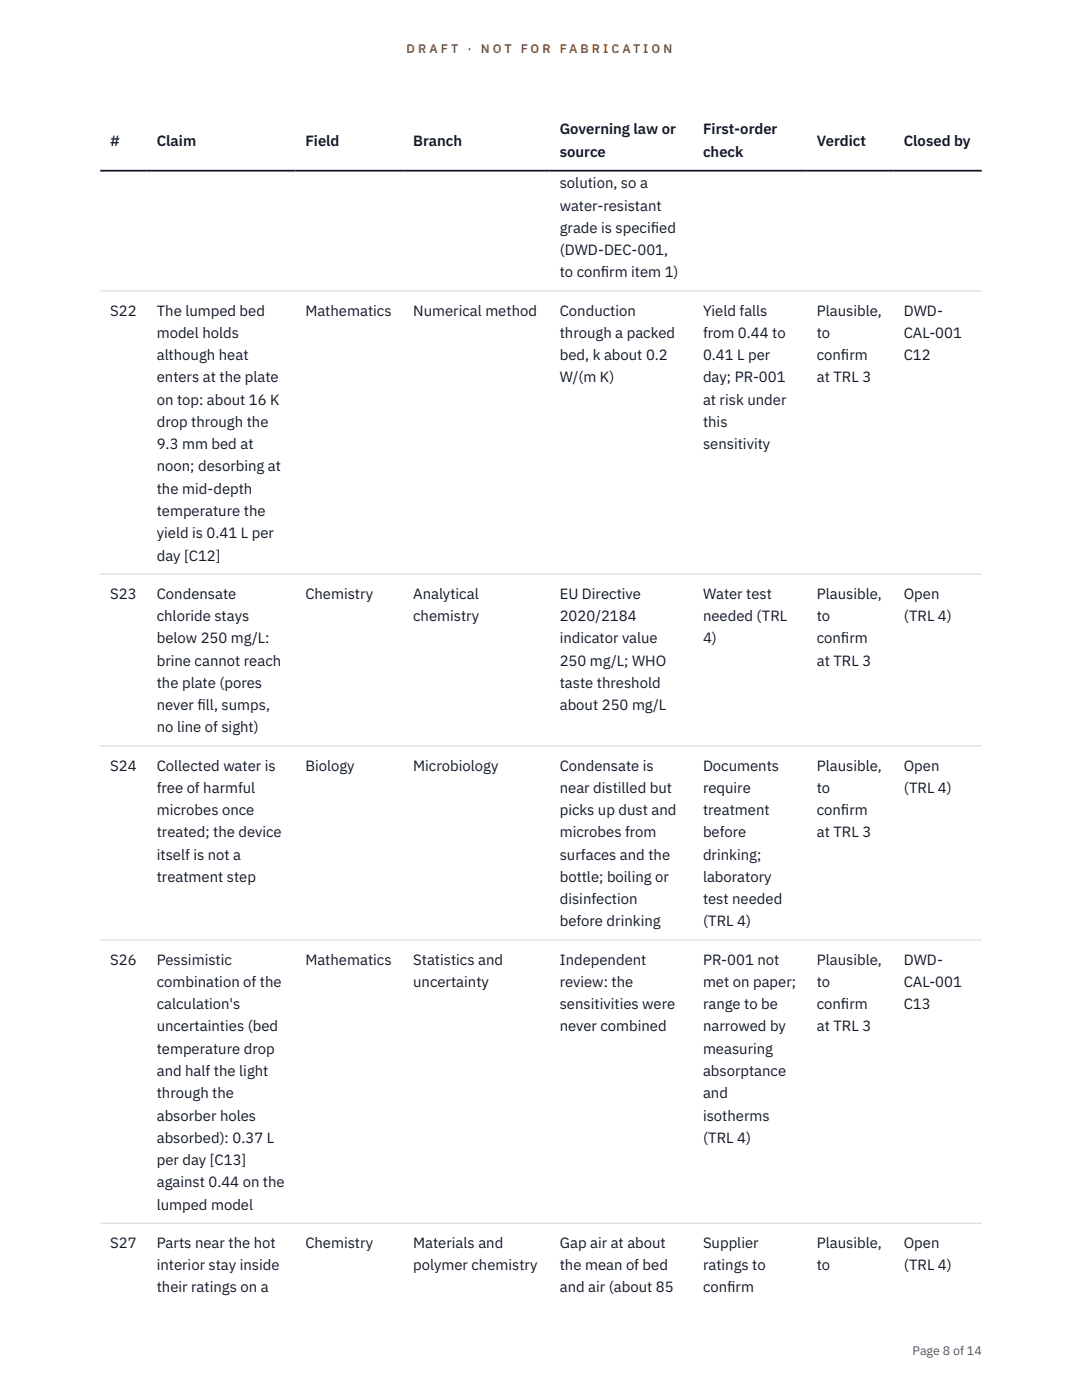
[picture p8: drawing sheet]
<svg xmlns="http://www.w3.org/2000/svg" width="216mm" height="279mm" viewBox="0 0 216 279" stroke-linecap="round" stroke-linejoin="round" font-family="sans-serif">
<defs><g id="words">
<g font-size="3" fill="#111827">
<text x="22" y="29.1">#</text>
<text x="31.3" y="29.1">Claim</text>
<text x="60.9" y="29.1">Field</text>
<text x="82.4" y="29.1">Branch</text>
<text x="111.7" y="26.8">Governing law or</text>
<text x="140.3" y="26.8">First-order</text>
<text x="163" y="29.1">Verdict</text>
<text x="180.3" y="29.1">Closed by</text>
<text x="111.7" y="31.3">source</text>
<text x="140.3" y="31.3">check</text>
<text x="111.7" y="37.6">solution, so a</text>
<text x="111.7" y="42">water-resistant</text>
<text x="111.7" y="46.5">grade is specif</text>
<text x="129.9" y="46.5">ied</text>
<text x="111.7" y="50.9">(DWD-DEC-001,</text>
<text x="111.7" y="55.4">to conf</text>
<text x="119.9" y="55.4">irm item 1)</text>
<text x="22" y="63">S22</text>
<text x="31.3" y="63">The lumped bed</text>
<text x="60.9" y="63">Mathematics</text>
<text x="82.4" y="63">Numerical method</text>
<text x="111.7" y="63">Conduction</text>
<text x="140.3" y="63">Yield falls</text>
<text x="163" y="63">Plausible,</text>
<text x="180.3" y="63">DWD-</text>
<text x="31.3" y="67.4">model holds</text>
<text x="31.3" y="71.9">although heat</text>
<text x="111.7" y="67.4">through a packed</text>
<text x="111.7" y="71.9">bed, k about 0.2</text>
<text x="140.3" y="67.4">from 0.44 to</text>
<text x="140.3" y="71.9">0.41 L per</text>
<text x="163" y="67.4">to</text>
<text x="163" y="71.9">conf</text>
<text x="167.8" y="71.9">irm</text>
<text x="180.3" y="67.4">CAL-001</text>
<text x="180.3" y="71.9">C12</text>
<text x="31.3" y="76.3">enters at the plate</text>
<text x="111.7" y="76.3">W/(m K)</text>
<text x="140.3" y="76.3">day; PR-001</text>
<text x="163" y="76.3">at TRL 3</text>
<text x="31.3" y="80.8">on top: about 16 K</text>
<text x="140.3" y="80.8">at risk under</text>
<text x="31.3" y="85.2">drop through the</text>
<text x="31.3" y="89.6">9.3 mm bed at</text>
<text x="140.3" y="85.2">this</text>
<text x="140.3" y="89.6">sensitivity</text>
<text x="31.3" y="94.1">noon; desorbing at</text>
<text x="31.3" y="98.5">the mid-depth</text>
<text x="31.3" y="103">temperature the</text>
<text x="31.3" y="107.4">yield is 0.41 L per</text>
<text x="31.3" y="111.9">day [C12]</text>
<text x="22" y="119.5">S23</text>
<text x="31.3" y="119.5">Condensate</text>
<text x="60.9" y="119.5">Chemistry</text>
<text x="82.4" y="119.5">Analytical</text>
<text x="111.7" y="119.5">EU Directive</text>
<text x="140.3" y="119.5">Water test</text>
<text x="163" y="119.5">Plausible,</text>
<text x="180.3" y="119.5">Open</text>
<text x="31.3" y="123.9">chloride stays</text>
<text x="82.4" y="123.9">chemistry</text>
<text x="111.7" y="123.9">2020/2184</text>
<text x="140.3" y="123.9">needed (TRL</text>
<text x="163" y="123.9">to</text>
<text x="180.3" y="123.9">(TRL 4)</text>
<text x="31.3" y="128.4">below 250 mg/L:</text>
<text x="111.7" y="128.4">indicator value</text>
<text x="140.3" y="128.4">4)</text>
<text x="163" y="128.4">conf</text>
<text x="167.8" y="128.4">irm</text>
<text x="31.3" y="132.8">brine cannot reach</text>
<text x="31.3" y="137.3">the plate (pores</text>
<text x="111.7" y="132.8">250 mg/L; WHO</text>
<text x="111.7" y="137.3">taste threshold</text>
<text x="163" y="132.8">at TRL 3</text>
<text x="31.3" y="141.7">never f</text>
<text x="39.4" y="141.7">ill, sumps,</text>
<text x="111.7" y="141.7">about 250 mg/L</text>
<text x="31.3" y="146.2">no line of sight)</text>
<text x="22" y="153.8">S24</text>
<text x="31.3" y="153.8">Collected water is</text>
<text x="60.9" y="153.8">Biology</text>
<text x="82.4" y="153.8">Microbiology</text>
<text x="111.7" y="153.8">Condensate is</text>
<text x="140.3" y="153.8">Documents</text>
<text x="163" y="153.8">Plausible,</text>
<text x="180.3" y="153.8">Open</text>
<text x="31.3" y="158.2">free of harmful</text>
<text x="111.7" y="158.2">near distilled but</text>
<text x="140.3" y="158.2">require</text>
<text x="163" y="158.2">to</text>
<text x="180.3" y="158.2">(TRL 4)</text>
<text x="31.3" y="162.7">microbes once</text>
<text x="31.3" y="167.1">treated; the device</text>
<text x="111.7" y="162.7">picks up dust and</text>
<text x="111.7" y="167.1">microbes from</text>
<text x="140.3" y="162.7">treatment</text>
<text x="140.3" y="167.1">before</text>
<text x="163" y="162.7">conf</text>
<text x="163" y="167.1">at TRL 3</text>
<text x="167.8" y="162.7">irm</text>
<text x="31.3" y="171.6">itself is not a</text>
<text x="111.7" y="171.6">surfaces and the</text>
<text x="140.3" y="171.6">drinking;</text>
<text x="31.3" y="176">treatment step</text>
<text x="111.7" y="176">bottle; boiling or</text>
<text x="140.3" y="176">laboratory</text>
<text x="111.7" y="180.5">disinfection</text>
<text x="111.7" y="184.9">before drinking</text>
<text x="140.3" y="180.5">test needed</text>
<text x="140.3" y="184.9">(TRL 4)</text>
<text x="22" y="192.5">S26</text>
<text x="31.3" y="192.5">Pessimistic</text>
<text x="31.3" y="197">combination of the</text>
<text x="60.9" y="192.5">Mathematics</text>
<text x="82.4" y="192.5">Statistics and</text>
<text x="82.4" y="197">uncertainty</text>
<text x="111.7" y="192.5">Independent</text>
<text x="111.7" y="197">review: the</text>
<text x="140.3" y="192.5">PR-001 not</text>
<text x="140.3" y="197">met on paper;</text>
<text x="163" y="192.5">Plausible,</text>
<text x="163" y="197">to</text>
<text x="180.3" y="192.5">DWD-</text>
<text x="180.3" y="197">CAL-001</text>
<text x="31.3" y="201.4">calculation's</text>
<text x="111.7" y="201.4">sensitivities were</text>
<text x="140.3" y="201.4">range to be</text>
<text x="163" y="201.4">conf</text>
<text x="167.8" y="201.4">irm</text>
<text x="180.3" y="201.4">C13</text>
<text x="31.3" y="205.9">uncertainties (bed</text>
<text x="111.7" y="205.9">never combined</text>
<text x="140.3" y="205.9">narrowed by</text>
<text x="163" y="205.9">at TRL 3</text>
<text x="31.3" y="210.3">temperature drop</text>
<text x="31.3" y="214.7">and half the light</text>
<text x="140.3" y="210.3">measuring</text>
<text x="140.3" y="214.7">absorptance</text>
<text x="31.3" y="219.2">through the</text>
<text x="140.3" y="219.2">and</text>
<text x="31.3" y="223.6">absorber holes</text>
<text x="140.3" y="223.6">isotherms</text>
<text x="31.3" y="228.1">absorbed): 0.37 L</text>
<text x="31.3" y="232.5">per day [C13]</text>
<text x="140.3" y="228.1">(TRL 4)</text>
<text x="31.3" y="237">against 0.44 on the</text>
<text x="31.3" y="241.4">lumped model</text>
<text x="22" y="249">S27</text>
<text x="31.3" y="249">Parts near the hot</text>
<text x="60.9" y="249">Chemistry</text>
<text x="82.4" y="249">Materials and</text>
<text x="111.7" y="249">Gap air at about</text>
<text x="140.3" y="249">Supplier</text>
<text x="163" y="249">Plausible,</text>
<text x="180.3" y="249">Open</text>
<text x="31.3" y="253.5">interior stay inside</text>
<text x="31.3" y="257.9">their ratings on a</text>
<text x="82.4" y="253.5">polymer chemistry</text>
<text x="111.7" y="253.5">the mean of bed</text>
<text x="111.7" y="257.9">and air (about 85</text>
<text x="140.3" y="253.5">ratings to</text>
<text x="140.3" y="257.9">conf</text>
<text x="145.1" y="257.9">irm</text>
<text x="163" y="253.5">to</text>
<text x="180.3" y="253.5">(TRL 4)</text>
</g>
<g font-size="2.5" fill="#b45309">
<text x="81.1" y="10.5">D R A F T</text>
<text x="93.3" y="10.5">·</text>
<text x="95.9" y="10.5">N O T</text>
<text x="103.9" y="10.5">F O R</text>
<text x="111.7" y="10.5">F A B R I C A T I O N</text>
</g>
<text font-size="2.5" fill="#4b5563" x="182.1" y="270.3">Page 8 of 14</text>
</g></defs>
<path d="M20 58.1h175.9M20 114.6h175.9M20 148.9h175.9M20 187.6h175.9M20 244.1h175.9" fill="none" stroke="#d1d5db" stroke-width=".2"/>
<path d="M20 34.1h175.9" fill="none" stroke="#111827" stroke-width=".35"/>
<use href="#words"/>
</svg>
